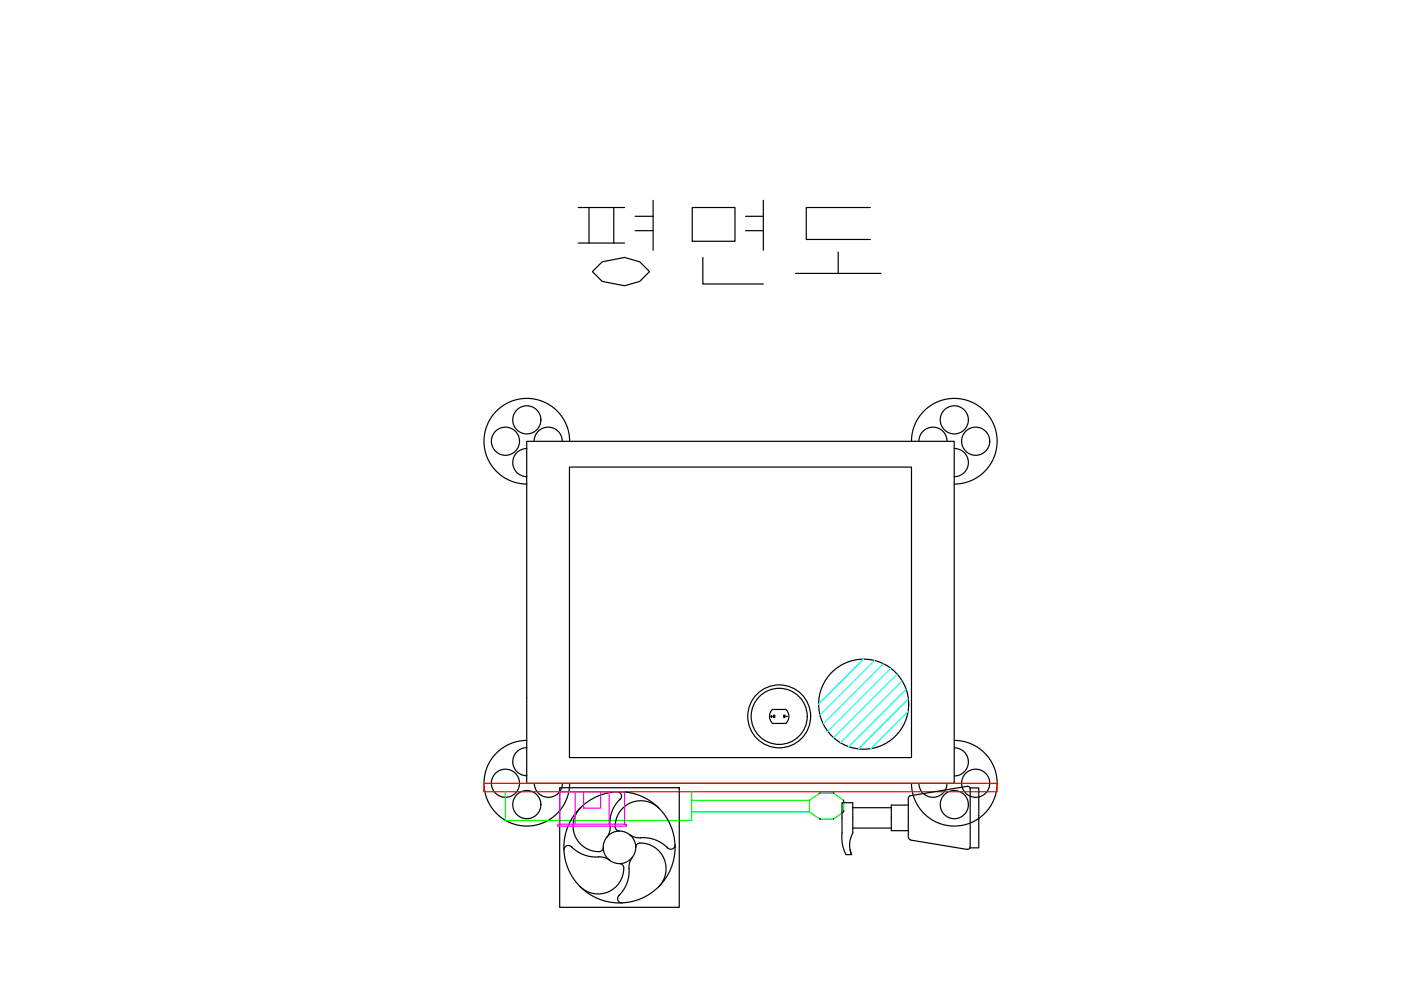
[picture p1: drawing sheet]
<svg xmlns="http://www.w3.org/2000/svg" width="297mm" height="210mm" viewBox="0 0 297 210" stroke-linecap="round" stroke-linejoin="round" font-family="sans-serif">
<defs><g id="words">
<text font-size="25.1" x="121.4" y="61.7">평면도</text>
</g></defs>
<!-- layer: 0 -->
<g fill="none" stroke="#000" stroke-width=".25">
<path d="M111.7 93.6h90.6v72.5h-90.6zM111.7 95.1a2.98 2.98 0 0 0-3 3 2.98 2.98 0 0 0 3 3M113.2 93.5a2.98 2.98 0 0 1 3-2.9 2.98 2.98 0 0 1 3 2.9M120.7 99h72.6v61.6h-72.6zM120.8 93.5a9.1 9.1 0 0 0-9.1-9 9.1 9.1 0 0 0-9.1 9 9.1 9.1 0 0 0 9.1 9.1M193.3 93.5a9.1 9.1 0 0 1 9-9 9.1 9.1 0 0 1 9.1 9 9.1 9.1 0 0 1-9.1 9.1M194.8 93.5a2.98 2.98 0 0 1 3-2.9 2.98 2.98 0 0 1 3 2.9M202.3 95.1a2.98 2.98 0 0 1 3 3 2.98 2.98 0 0 1-3 3M111.7 157a9.1 9.1 0 0 0-9.1 9.1 9.1 9.1 0 0 0 9.1 9 9.1 9.1 0 0 0 9.1-9M111.7 158.5a2.98 2.98 0 0 0-3 3 2.98 2.98 0 0 0 3 3M163.4 151.9h.3M163.6 151.7v.5"/>
<path d="M163.8 150.4h2.8M163.8 150.4a2.05 2.05 0 0 0 0 3h2.8a2.03 2.03 0 0 0 0-3M164 151.7h.3v.4h-.3zM166.2 151.7h.2v.4h-.2zM166.6 151.9h.3M202.3 157a9.1 9.1 0 0 1 9.1 9.1 9.1 9.1 0 0 1-9.1 9 9.1 9.1 0 0 1-9-9M202.3 158.6a2.98 2.98 0 0 1 3 2.9 2.98 2.98 0 0 1-3 3M113.3 166.1a2.98 2.98 0 0 0 3 3 2.98 2.98 0 0 0 3-3M118.7 167h25.3v25.4h-25.3zM121.2 179.5a7.4 7.4 0 0 0 6.2 2.2l1 .2 .9 .5M121.3 179.7a.91 .91 0 0 0-1.1-.4 .91 .91 0 0 0-.6 .9M123.1 171.2a5.4 5.4 0 0 0-1.1 6.2 5.4 5.4 0 0 0 5.4 3.1l.5-.5v-.3"/>
<path d="M128.6 177.5h.1M129.4 175.2l-.3 1.5-.4 .9M130.8 167.9a.91 .91 0 0 1 .9 .6 .91 .91 0 0 1-.3 1.1M131.5 169.4a7.3 7.3 0 0 0-2.2 5.8M133.5 177h.1M133.5 177l1.3 .6h1M134.8 179.7a.91 .91 0 0 1 .9-1 5.4 5.4 0 0 1 5.1 3.4 5.4 5.4 0 0 1-1.2 6M135.8 177.6a7.3 7.3 0 0 1 5.8 2.2M139.8 171.4a5.4 5.4 0 0 0-6.2-1.1 5.4 5.4 0 0 0-3.1 5.4l.5 .4 .3 .1M143.1 179.1a.91 .91 0 0 1-.6 .9 .91 .91 0 0 1-1-.4v.1M173.8 173.6l.2 .1M174 168.1l-.2 .1"/>
<path d="M176.6 168.1l.2 .1M176.8 173.6l-.2 .1M178.7 169.6l.2 .3M178.9 171.9l-.2 .3M180.8 176.6v-6.4h-2.3v7.8l.3 1.9 .6 1.3M180.8 175.6h8.2M180.8 171.3h8.2M180.8 176.6a4.8 4.8 0 0 0-.2 4.6M192.6 169.2v8.4M192.6 170.7h-3.6v5.4h3.6M192.6 177.5l.1 .3 .4 .3M193 178.1l12.1 2"/>
<path d="M193.1 168.7l-.4 .3-.1 .2M194.8 166.1a2.98 2.98 0 0 0 3 3 2.98 2.98 0 0 0 3-3M205.1 166.7l-12.1 2M205.1 166.7l.4 .1 .2 .5M205.7 167.3v12.2l-.2 .4-.4 .2M205.7 167.1h1.8v12.7h-1.8M129.2 182.4h.1M131.3 183.1a.91 .91 0 0 1 .9 .9 5.4 5.4 0 0 1-3.3 5.1 5.4 5.4 0 0 1-6-1.2M131.3 189.8a.91 .91 0 0 0-.3 1 .91 .91 0 0 0 .9 .6M134 181.8h.1M134.1 181.8l-.5 .9-.2 .9a7.5 7.5 0 0 1-2.2 6.3M180.2 180.2l.4 1h-1.2"/>
<circle cx="107.2" cy="93.5" r="2.98"/>
<circle cx="111.7" cy="89" r="2.98"/>
<circle cx="202.3" cy="89" r="2.98"/>
<circle cx="206.9" cy="93.5" r="2.98"/>
<circle cx="165.2" cy="151.9" r="6.7"/>
<circle cx="165.2" cy="151.9" r="5.9"/>
<circle cx="183.1" cy="149.3" r="9.5"/>
<circle cx="107.2" cy="166.1" r="2.98"/>
<circle cx="111.7" cy="170.6" r="2.98"/>
<circle cx="131.3" cy="179.7" r="11.8"/>
<circle cx="131.3" cy="179.7" r="3.5"/>
<circle cx="202.3" cy="170.6" r="2.98"/>
<circle cx="206.9" cy="166.1" r="2.98"/>
</g>
<path d="M102.6 166.1h108.8v1.8h-108.8z" fill="none" stroke="#f00" stroke-width=".25"/>
<path d="M107.1 167.9v6.1h39.5v-6.1M146.6 172.1h25M146.6 169.7h25M171.6 169.7v2.4M171.6 172.1l2.1 1.5M173.7 168.2l-2.1 1.5M173.9 168.2h2.7M173.9 173.7h2.7M176.8 168.2l1.9 1.4M178.7 172.2l-1.9 1.4M178.9 169.9v2" fill="none" stroke="#0f0" stroke-width=".25"/>
<!-- layer: signal_generator -->
<path d="M118.3 174.8h14.5v.3h-14.5zM118.7 174.8v-6.9h13.7v6.9M121.9 167.9v6.9M123.7 167.9v3.4h3.6v-3.4M129.2 167.9v6.9" fill="none" stroke="#f0f" stroke-width=".25"/>
<!-- layer: 0 -->
<path d="M183.1 139.8l-9.6 9.5M185.4 140.1l-11.6 11.5M187.3 140.7l-12.8 12.8M188.8 141.7l-13.3 13.4M190.2 142.9l-13.5 13.5M191.3 144.4l-13.1 13.1M192.1 146.1l-12.2 12.2M192.5 150.8l-7.9 8M192.6 148.2l-10.6 10.6" fill="none" stroke="#0ff" stroke-width=".25"/>
<use href="#words"/>
</svg>
